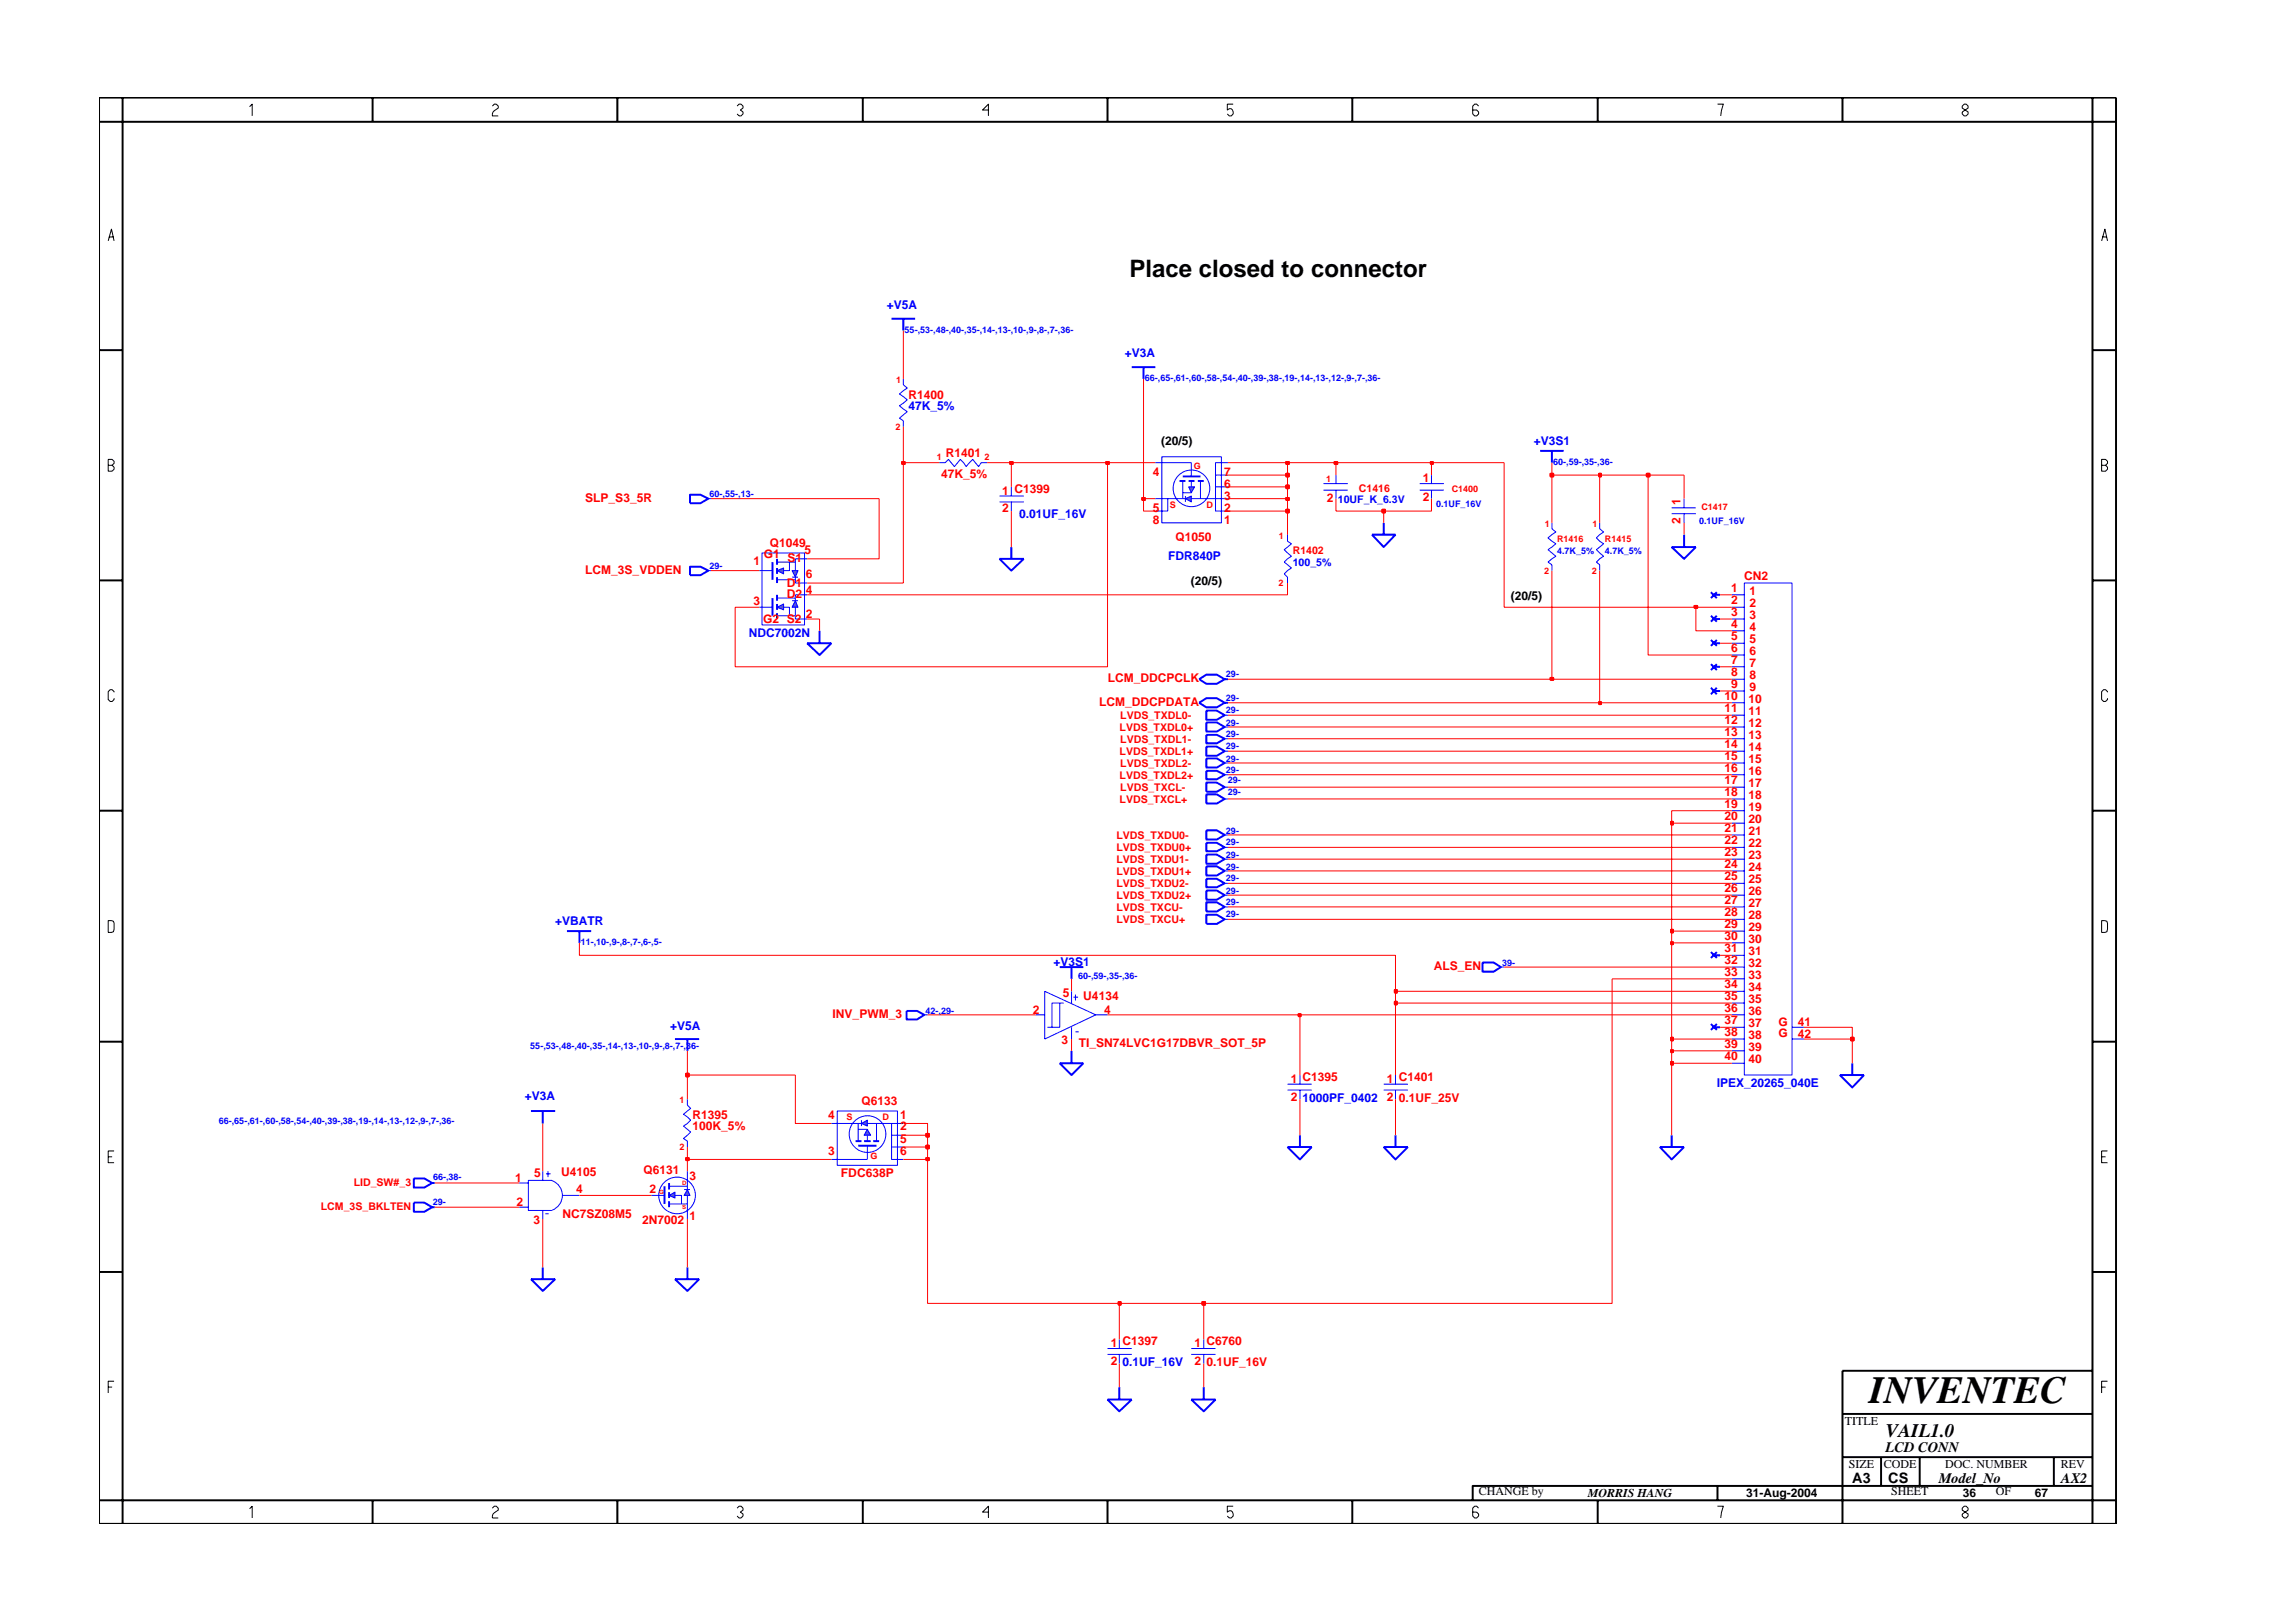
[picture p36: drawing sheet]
<svg xmlns="http://www.w3.org/2000/svg" width="297mm" height="210mm" viewBox="0 0 297 210" stroke-linecap="round" stroke-linejoin="round" font-family="sans-serif">
<defs><g id="words">
<text font-size="5" x="241.8" y="181.6">INVENTEC</text>
<text font-size="3.1" x="146.1" y="35.9">Place closed to connector</text>
<text font-size="2.5" x="244" y="185.9">VAIL1.0</text>
<g font-size="1.9">
<text x="239.6" y="191.9">A3</text>
<text x="244" y="187.9">LCD CONN</text>
<text x="244.3" y="192">CS</text>
<text x="250.8" y="191.9">Model_No</text>
<text x="266.6" y="191.9">AX2</text>
</g>
<g font-size="1.6" fill="#00f">
<text x="114.7" y="40">+V5A</text>
<text x="145.5" y="46.1">+V3A</text>
<text x="117.5" y="53">47K_5%</text>
<text x="198.4" y="57.6">+V3S1</text>
<text x="131.9" y="67.1">0.01UF_16V</text>
<text x="151.1" y="72.5">FDR840P</text>
<text x="96.9" y="82.4">NDC7002N</text>
<text x="71.8" y="119.7">+VBATR</text>
<text x="136.3" y="125">+V3S1</text>
<text x="86.7" y="133.3">+V5A</text>
<text x="67.9" y="142.4">+V3A</text>
<text x="168.5" y="142.6">1000PF_0402</text>
<text x="222.1" y="140.7">IPEX_20265_040E</text>
<text x="145.2" y="176.8">0.1UF_16V</text>
</g>
<g font-size="1.6" fill="#f00">
<text x="117.5" y="51.6">R1400</text>
<text x="122.4" y="59.1">R1401</text>
<text x="75.7" y="64.9">SLP_S3_5R</text>
<text x="121.8" y="61.9">47K_5%</text>
<text x="129.7" y="64">1 C1399</text>
<text x="149.1" y="61.6">4</text>
<text x="158.4" y="64.7">3</text>
<text x="158.4" y="63.1">6</text>
<text x="158.4" y="61.6">7</text>
<text x="171.6" y="65">2</text>
<text x="184.1" y="62.4">1</text>
<text x="184.1" y="64.8">2</text>
<text x="217.4" y="65.4" transform="rotate(-90 217.4 65.4)">1</text>
<text x="99.6" y="70.8">Q1049</text>
<text x="104.1" y="71.7">5</text>
<text x="129.7" y="66.3">2</text>
<text x="149.1" y="67.8">8</text>
<text x="149.1" y="66.2">5</text>
<text x="152.1" y="70.1">Q1050</text>
<text x="158.4" y="67.7">1</text>
<text x="158.4" y="66.2">2</text>
<text x="217.4" y="67.8" transform="rotate(-90 217.4 67.8)">2</text>
<text x="75.7" y="74.2">LCM_3S_VDDEN</text>
<text x="97.5" y="73.1">1</text>
<text x="98.8" y="72.2">G1</text>
<text x="101.8" y="76">D1</text>
<text x="101.8" y="77.4">D2</text>
<text x="101.9" y="72.7">S1</text>
<text x="104.3" y="74.8">6</text>
<text x="104.3" y="76.8">4</text>
<text x="224" y="76.6">1</text>
<text x="225.7" y="75">CN2</text>
<text x="226.3" y="77">1</text>
<text x="97.5" y="78.2">3</text>
<text x="98.7" y="80.6">G2 S2</text>
<text x="104.3" y="79.9">2</text>
<text x="224" y="82.8">5</text>
<text x="224" y="79.7">3</text>
<text x="224" y="78.1">2</text>
<text x="224" y="81.2">4</text>
<text x="226.3" y="83.2">5</text>
<text x="226.3" y="80.1">3</text>
<text x="226.3" y="78.6">2</text>
<text x="226.3" y="81.6">4</text>
<text x="143.3" y="88.2">LCM_DDCPCLK</text>
<text x="224" y="85.9">7</text>
<text x="224" y="87.4">8</text>
<text x="224" y="89">9</text>
<text x="224" y="84.4">6</text>
<text x="226.3" y="86.3">7</text>
<text x="226.3" y="87.9">8</text>
<text x="226.3" y="89.4">9</text>
<text x="226.3" y="84.8">6</text>
<text x="142.2" y="91.3">LCM_DDCPDATA</text>
<text x="223.1" y="90.6">10</text>
<text x="223.1" y="92.1">11</text>
<text x="223.1" y="93.7">12</text>
<text x="223.1" y="95.2">13</text>
<text x="226.2" y="90.9">10</text>
<text x="226.2" y="92.6">11</text>
<text x="226.2" y="94.1">12</text>
<text x="226.2" y="95.6">13</text>
<text x="223.1" y="99.9">16</text>
<text x="223.1" y="101.4">17</text>
<text x="223.1" y="96.7">14</text>
<text x="223.1" y="98.4">15</text>
<text x="226.2" y="100.3">16</text>
<text x="226.2" y="101.9">17</text>
<text x="226.2" y="97.2">14</text>
<text x="226.2" y="98.7">15</text>
<text x="223.1" y="103">18</text>
<text x="223.1" y="104.5">19</text>
<text x="223.1" y="106.1">20</text>
<text x="223.1" y="107.7">21</text>
<text x="226.2" y="103.4">18</text>
<text x="226.2" y="104.9">19</text>
<text x="226.2" y="106.5">20</text>
<text x="223.1" y="110.8">23</text>
<text x="223.1" y="112.3">24</text>
<text x="223.1" y="113.8">25</text>
<text x="223.1" y="109.2">22</text>
<text x="226.2" y="111.2">23</text>
<text x="226.2" y="112.7">24</text>
<text x="226.2" y="108">21</text>
<text x="226.2" y="109.7">22</text>
<text x="223.1" y="115.5">26</text>
<text x="223.1" y="117">27</text>
<text x="223.1" y="118.5">28</text>
<text x="226.2" y="114.3">25</text>
<text x="226.2" y="115.8">26</text>
<text x="226.2" y="117.4">27</text>
<text x="226.2" y="119">28</text>
<text x="185.5" y="125.6">ALS_EN</text>
<text x="223.1" y="121.6">30</text>
<text x="223.1" y="123.2">31</text>
<text x="223.1" y="124.8">32</text>
<text x="223.1" y="120.1">29</text>
<text x="226.2" y="122">30</text>
<text x="226.2" y="123.6">31</text>
<text x="226.2" y="125.2">32</text>
<text x="226.2" y="120.5">29</text>
<text x="107.7" y="131.7">INV_PWM_3</text>
<text x="133.6" y="131.2">2</text>
<text x="137.5" y="129">5</text>
<text x="140.2" y="129.5">U4134</text>
<text x="142.9" y="131.2">4</text>
<text x="223.1" y="126.3">33</text>
<text x="223.1" y="127.8">34</text>
<text x="223.1" y="129.4">35</text>
<text x="223.1" y="130.9">36</text>
<text x="226.2" y="126.7">33</text>
<text x="226.2" y="128.3">34</text>
<text x="226.2" y="129.8">35</text>
<text x="226.2" y="131.3">36</text>
<text x="137.3" y="135.1">3</text>
<text x="139.6" y="135.5">TI_SN74LVC1G17DBVR_SOT_5P</text>
<text x="223.1" y="132.5">37</text>
<text x="223.1" y="134.1">38</text>
<text x="223.1" y="135.6">39</text>
<text x="223.1" y="137.1">40</text>
<text x="226.2" y="132.9">37</text>
<text x="226.2" y="134.5">38</text>
<text x="226.2" y="136">39</text>
<text x="226.2" y="137.6">40</text>
<text x="230.1" y="132.7">G</text>
<text x="230.1" y="134.3">G</text>
<text x="232.6" y="132.8">41</text>
<text x="232.6" y="134.3">42</text>
<text x="111.4" y="143">Q6133</text>
<text x="167" y="140.1">1 C1395</text>
<text x="167" y="142.4">2</text>
<text x="179.4" y="140.1">1 C1401</text>
<text x="179.4" y="142.4">2</text>
<text x="181" y="142.6">0.1UF_25V</text>
<text x="89.6" y="144.8">R1395</text>
<text x="89.6" y="146.2">100K_5%</text>
<text x="107.1" y="149.4">3</text>
<text x="107.1" y="144.8">4</text>
<text x="116.4" y="146.3">2</text>
<text x="116.4" y="147.9">5</text>
<text x="116.4" y="149.4">6</text>
<text x="116.4" y="144.7">1</text>
<text x="66.6" y="152.9">1</text>
<text x="69.1" y="152.3">5</text>
<text x="72.6" y="152.2">U4105</text>
<text x="74.5" y="154.4">4</text>
<text x="83.2" y="152">Q6131</text>
<text x="84" y="154.4">2</text>
<text x="89.2" y="152.7">3</text>
<text x="108.8" y="152.3">FDC638P</text>
<text x="66.8" y="156.1">2</text>
<text x="69" y="158.3">3</text>
<text x="72.8" y="157.6">NC7SZ08M5</text>
<text x="83.1" y="158.4">2N7002</text>
<text x="89.2" y="157.9">1</text>
<text x="143.7" y="176.6">2</text>
<text x="143.7" y="174.3">1 C1397</text>
<text x="154.5" y="176.6">2</text>
<text x="154.5" y="174.3">1 C6760</text>
<text x="156.1" y="176.8">0.1UF_16V</text>
</g>
<g font-size="1.6">
<text x="150.2" y="57.7">(20/5)</text>
<text x="154" y="75.8">(20/5)</text>
<text x="195.4" y="77.6">(20/5)</text>
<text x="238.7" y="184.4">TITLE</text>
<text x="239.2" y="190">SIZE</text>
<text x="243.7" y="190">CODE</text>
<text x="251.6" y="190">DOC. NUMBER</text>
<text x="266.6" y="190">REV</text>
<text x="191.3" y="193.5">CHANGE by</text>
<text x="205.4" y="193.7">MORRIS HANG</text>
<text x="225.9" y="193.7">31-Aug-2004</text>
<text x="244.7" y="193.5">SHEET</text>
<text x="253.9" y="193.7">36</text>
<text x="258.2" y="193.5">OF</text>
<text x="263.3" y="193.7">67</text>
</g>
<g font-size="1.4" fill="#00f">
<text x="173.1" y="65.1">10UF_K_6.3V</text>
<text x="167.2" y="73.3">100_5%</text>
</g>
<g font-size="1.4" fill="#f00">
<text x="175.8" y="63.7">C1416</text>
<text x="167.2" y="71.7">R1402</text>
<text x="144.8" y="94.6">LVDS_TXDL0+</text>
<text x="144.9" y="93.1">LVDS_TXDL0-</text>
<text x="144.8" y="100.8">LVDS_TXDL2+</text>
<text x="144.8" y="97.7">LVDS_TXDL1+</text>
<text x="144.9" y="96.1">LVDS_TXDL1-</text>
<text x="144.9" y="99.2">LVDS_TXDL2-</text>
<text x="144.8" y="103.9">LVDS_TXCL+</text>
<text x="144.9" y="102.4">LVDS_TXCL-</text>
<text x="144.4" y="113.2">LVDS_TXDU1+</text>
<text x="144.4" y="110.2">LVDS_TXDU0+</text>
<text x="144.4" y="111.7">LVDS_TXDU1-</text>
<text x="144.4" y="108.6">LVDS_TXDU0-</text>
<text x="144.4" y="119.5">LVDS_TXCU+</text>
<text x="144.4" y="116.3">LVDS_TXDU2+</text>
<text x="144.4" y="117.9">LVDS_TXCU-</text>
<text x="144.4" y="114.8">LVDS_TXDU2-</text>
<text x="45.8" y="153.4">LID_SW#_3</text>
<text x="41.5" y="156.6">LCM_3S_BKLTEN</text>
</g>
<g font-size="1.2" fill="#00f">
<text x="117" y="43.1">55-,53-,48-,40-,35-,14-,13-,10-,9-,8-,7-,36-</text>
<text x="148.1" y="49.3">66-,65-,61-,60-,58-,54-,40-,39-,38-,19-,14-,13-,12-,9-,7-,36-</text>
<text x="91.8" y="64.4">60-,55-,13-</text>
<text x="185.8" y="65.5">0.1UF_16V</text>
<text x="200.9" y="60.1">60-,59-,35-,36-</text>
<text x="201.5" y="71.7">4.7K_5%</text>
<text x="207.6" y="71.7">4.7K_5%</text>
<text x="219.8" y="67.8">0.1UF_16V</text>
<text x="91.8" y="73.7">29-</text>
<text x="158.6" y="87.6">29-</text>
<text x="158.6" y="93.9">29-</text>
<text x="158.6" y="92.3">29-</text>
<text x="158.6" y="90.8">29-</text>
<text x="158.6" y="95.4">29-</text>
<text x="158.6" y="100.1">29-</text>
<text x="158.6" y="98.6">29-</text>
<text x="158.6" y="97">29-</text>
<text x="158.9" y="101.4">29-</text>
<text x="158.6" y="107.9">29-</text>
<text x="158.9" y="102.9">29-</text>
<text x="158.6" y="111">29-</text>
<text x="158.6" y="109.4">29-</text>
<text x="158.6" y="112.5">29-</text>
<text x="158.6" y="117.1">29-</text>
<text x="158.6" y="115.7">29-</text>
<text x="158.6" y="118.6">29-</text>
<text x="158.6" y="114.1">29-</text>
<text x="75.1" y="122.3">11-,10-,9-,8-,7-,6-,5-</text>
<text x="194.3" y="125">39-</text>
<text x="119.7" y="131.2">42-,29-</text>
<text x="139.5" y="126.7">60-,59-,35-,36-</text>
<text x="68.6" y="135.7">55-,53-,48-,40-,35-,14-,13-,10-,9-,8-,7-,36-</text>
<text x="28.3" y="145.4">66-,65-,61-,60-,58-,54-,40-,39-,38-,19-,14-,13-,12-,9-,7-,36-</text>
<text x="56" y="155.9">29-</text>
<text x="56" y="152.7">66-,38-</text>
</g>
<g font-size="1.2" fill="#f00">
<text x="115.9" y="49.5">1</text>
<text x="115.9" y="55.6">2</text>
<text x="121.2" y="59.5">1</text>
<text x="127.4" y="59.5">2</text>
<text x="151.3" y="65.8">S</text>
<text x="154.5" y="60.7">G</text>
<text x="156.1" y="65.8">D</text>
<text x="171.6" y="62.4">1</text>
<text x="187.8" y="63.7">C1400</text>
<text x="165.5" y="69.8">1</text>
<text x="199.8" y="68.2">1</text>
<text x="201.5" y="70.2">R1416</text>
<text x="206" y="68.2">1</text>
<text x="207.6" y="70.2">R1415</text>
<text x="220.1" y="66.1">C1417</text>
<text x="165.4" y="75.8">2</text>
<text x="199.8" y="74.3">2</text>
<text x="205.9" y="74.3">2</text>
<text x="87.9" y="142.8">1</text>
<text x="87.9" y="148.9">2</text>
<text x="109.5" y="145">S</text>
<text x="114.2" y="145">D</text>
<text x="112.6" y="150">G</text>
</g>
<g font-size=".8" fill="#f00">
<text x="85.3" y="154.5">G</text>
<text x="88.3" y="153.3">D</text>
<text x="88.3" y="156.5">S</text>
</g>
</g></defs>
<path d="M153 61.7h2.3M156.1 95.1h1.3l1 .5-1 .6h-1.3zM156.1 92h1.3l1 .6-1 .5h-1.3zM156.1 116.8h1.3l1 .6-1 .6h-1.3zM53.5 152.5h1.4l1 .6-1 .6h-1.4zM55.9 153.1h.3" fill="none" stroke="#00f" stroke-width=".25"/>
<path d="M154.1 59.9v1.8M158.4 95.6h.5M158.4 92.6h.5M158.4 117.4h.5M143.3 174.5h3.1M143.3 175.3h3.1M144.8 173.3v1.2M144.8 175.3v1.2" fill="none" stroke="#00f" stroke-width=".13"/>
<path d="M153.4 64.5l.7-.3v.8z" fill-rule="evenodd" fill="#3c3cc8" stroke="#00f" stroke-width=".13"/>
<path d="M153.4 64.2v.8" fill="none" stroke="#00f" stroke-width=".13"/>
<path d="M153.8 63h.7l-.4 .8z" fill-rule="evenodd" fill="#3c3cc8" stroke="#00f" stroke-width=".13"/>
<g fill="none" stroke="#00f" stroke-width=".25">
<path d="M152.6 62.2h.8M153.8 62.2h.7M155 62.2h.7M177.5 69.2h3l-1.5 1.6zM179 67.7v1.5M216.3 70.8h3.1l-1.5 1.5zM217.9 69.2v1.6M156.1 99.8h1.3l1 .5-1 .6h-1.3zM156.1 110.6h1.3l1 .6-1 .6h-1.3zM156.1 107.5h1.3l1 .5-1 .6h-1.3zM137.1 137.6h3.1l-1.6 1.5zM137.1 125.2h3.1"/>
<path d="M138.6 125.2v1.5M138.6 136v1.6M221.3 123.2l.8 .8M221.8 123.6h.7M222.1 123.2l-.8 .8M111 148.3h2.4"/>
</g>
<g fill="none" stroke="#00f" stroke-width=".13">
<path d="M149.5 59.9h4.6M150.3 59.1h7.7v8.6h-7.7zM158.9 59.9h-1.6v6.2h1.6M149.5 64.5h3.9M151.1 64.5v1.6h-1.6M153 62.2v2.3M153 63.8h1.1M154.1 64.5h4.8M154.1 62.2v.8M155.3 62.2v2.3M157.3 61.5h1.6M157.3 63h1.6"/>
<path d="M216.3 65.7h3.1M216.3 66.5h3.1M217.9 64.5v1.2M217.9 66.5v1.2M158.4 100.3h.5M158.4 111.2h.5M158.4 108h.5M134 131.3h1.2M135.2 128.3l6.6 3-6.6 3.2zM137.1 129.8v3.1h-1M137.6 129.8h-1.5v3.1h-.6M138.6 128.3v1.5"/>
<path d="M138.6 132.9v1.6M138.9 129h.6M139.1 128.7v.8M139.1 133.5h.5M141.8 131.3h1.5M112.2 148.3v1.7"/>
<circle cx="154.1" cy="63.2" r="2.37"/>
</g>
<path d="M111.4 145.4l.8-.4v.7z" fill-rule="evenodd" fill="#3c3cc8" stroke="#00f" stroke-width=".13"/>
<path d="M111.4 145v.7" fill="none" stroke="#00f" stroke-width=".13"/>
<path d="M112.2 146.1l.4 .8h-.8z" fill-rule="evenodd" fill="#3c3cc8" stroke="#00f" stroke-width=".13"/>
<g fill="none" stroke="#00f" stroke-width=".25">
<path d="M115.3 41.2h3.1M116.9 41.2v1.6M146.4 47.5h3.1M147.9 47.5v1.5M99.9 77.4v2.3M221.3 79.7l.8 .7M222.1 79.7l-.8 .7M221.3 86l.8 .7M221.8 80.1h.7M221.8 86.3h.7M222.1 86l-.8 .7M156.1 115.2h1.3l1 .6-1 .6h-1.3z"/>
<path d="M156.1 109.1h1.3l1 .6-1 .5h-1.3zM156.1 113.7h1.3l1 .6-1 .5h-1.3zM156.1 101.3h1.3l1 .6-1 .6h-1.3zM73.3 120.5h3.2M75 120.5v1.5M191.8 124.6h1.4l1 .6-1 .5h-1.4zM110.7 147.7h.7M111.8 147.7h.8M113 147.7h.7"/>
</g>
<g fill="none" stroke="#00f" stroke-width=".13">
<path d="M116.9 49v.8l.5 .4-1 .8 1 .7-1 .8 1 .8-1 .8 .5 .4v.7M98.2 78.6h1.7M129.3 64.2h3.1M129.3 65h3.1M130.8 63v1.2M130.8 65v1.1M171.2 62.6h3.2M171.2 63.4h3.2M172.8 61.5v1.1M172.8 63.4v1.1M183.7 62.6h3.1M183.7 63.4h3.1"/>
<path d="M185.2 61.5v1.1M185.2 63.4v1.1M200.8 67.7v.7l.5 .4-1 .8 1 .8-1 .7 1 .9-1 .7 .5 .4v.7M224.1 78.6h1.6M224.1 77h1.6M225.7 75.5h6.1v63.6h-6.1zM224.1 81.6h1.6M224.1 80.1h1.6M224.1 84.8h1.6M224.1 83.2h1.6M224.1 87.9h1.6M224.1 86.3h1.6"/>
<path d="M224.1 90.9h1.6M224.1 89.4h1.6M224.1 94.1h1.6M224.1 92.6h1.6M224.1 97.2h1.6M224.1 95.6h1.6M224.1 98.7h1.6M158.4 101.9h.5M158.4 109.7h.5M158.4 115.8h.5M158.4 114.3h.5M224.1 100.3h1.6"/>
<path d="M224.1 103.4h1.6M224.1 101.9h1.6M224.1 106.5h1.6M224.1 104.9h1.6M224.1 109.7h1.6M224.1 108h1.6M224.1 112.7h1.6M224.1 111.2h1.6M224.1 115.8h1.6M224.1 114.3h1.6M224.1 119h1.6M224.1 117.4h1.6"/>
<path d="M168.2 139.1v1.2M194.2 125.2h.4M224.1 122h1.6M224.1 120.5h1.6M224.1 125.2h1.6M224.1 123.6h1.6M224.1 128.3h1.6M224.1 126.7h1.6M224.1 131.3h1.6M224.1 129.8h1.6M224.1 134.5h1.6M224.1 132.9h1.6"/>
<path d="M224.1 137.6h1.6M224.1 136h1.6M231.8 134.5h1.6M231.8 132.9h1.6M67.2 153.1h1.2M67.2 156.2h1.2M70.2 151.6v1.2M70.2 156.6v1.1M70.6 157.1h.4M70.6 151.9h.6M70.9 151.6v.7M71.4 152.8a2.03 2.03 0 0 1 1.4 1.9 2.03 2.03 0 0 1-1.4 1.9"/>
<path d="M71.4 152.8h-3v3.8h3M72.8 154.7h2.2M107.6 145.4h3.8M107.6 150h4.6M108.3 143.8h7.8v7h-7.8zM111 145.4v2.3M111 146.1h1.2M112.2 145.4h4.7M112.2 146.9v.8M113.4 145.4v2.3M115.3 145.4v4.6h1.6M115.3 148.4h1.6"/>
<path d="M115.3 146.9h1.6M166.6 140.3h3.1M166.6 141.1h3.1M168.2 141.1v1.2"/>
<circle cx="112.2" cy="146.8" r="2.37"/>
</g>
<path d="M102.9 77.7l.3 .9h-.7z" fill-rule="evenodd" fill="#3c3cc8" stroke="#00f" stroke-width=".13"/>
<path d="M102.5 77.7h.7" fill="none" stroke="#00f" stroke-width=".13"/>
<path d="M100.5 78.6l.9-.4v.7z" fill-rule="evenodd" fill="#3c3cc8" stroke="#00f" stroke-width=".13"/>
<path d="M99.9 72.7v2.3M100.5 77v.7M100.5 78.2v.7M100.5 79.3v.8" fill="none" stroke="#00f" stroke-width=".25"/>
<path d="M98.2 73.8h1.7M100.5 79.7h2.4M100.5 77.4h2.4M101.4 78.6h.7v1.1M102.9 78.6v1.5h1.5M104.4 77h-1.5v.7" fill="none" stroke="#00f" stroke-width=".13"/>
<path d="M102.5 73.8h.7l-.3 .9z" fill-rule="evenodd" fill="#3c3cc8" stroke="#00f" stroke-width=".13"/>
<path d="M102.5 74.7h.7" fill="none" stroke="#00f" stroke-width=".13"/>
<path d="M100.5 73.8l.9-.3v.8z" fill-rule="evenodd" fill="#3c3cc8" stroke="#00f" stroke-width=".13"/>
<g fill="none" stroke="#00f" stroke-width=".25">
<path d="M100.5 72.3v.8M100.5 73.5v.8M100.5 74.7v.8M129.3 72.3h3.1l-1.6 1.5zM130.8 70.8v1.5M104.4 83.2h3.2l-1.6 1.6zM106 81.6v1.6M155.1 90.9l1-.5h1.3l1 .5-1 .6h-1.3zM156.1 96.6h1.3l1 .6-1 .6h-1.3zM156.1 93.5h1.3l1 .6-1 .6h-1.3zM158.4 90.9h.5M156.1 102.8h1.3l1 .6-1 .6h-1.3z"/>
<path d="M156.1 112.1h1.3l1 .6-1 .6h-1.3zM117.3 130.8h1.3l1 .5-1 .6h-1.3zM221.3 132.5l.8 .8M221.8 132.9h.7M222.1 132.5l-.8 .8M238 139.1h3.2l-1.6 1.6zM239.6 137.6v1.5M53.5 155.6h1.4l1 .6-1 .6h-1.4zM55.9 156.2h.3M68.7 143.8h3.1M70.2 143.8v1.6M86 153.5v2.3"/>
<path d="M166.6 148.4h3.1l-1.5 1.6zM168.2 146.9v1.5M214.7 148.4h3.2l-1.6 1.6zM216.3 146.9v1.5M68.7 165.5h3.1l-1.6 1.6zM70.2 164v1.5M144.8 179.5v1.6M143.3 181.1h3.1l-1.6 1.5z"/>
</g>
<g fill="none" stroke="#00f" stroke-width=".13">
<path d="M121.5 59.9h.8l.4-.4 .8 .9 .7-.9 .8 .9 .8-.9 .8 .9 .3-.5h.8M98.6 71.6h5.5v9.3h-5.5zM100.5 72.7h2.4M100.5 75h2.4M102.1 72.7v1.1h-.7M102.9 74.7v.8h1.5M104.4 72.3h-1.5v1.5M158.4 97.2h.5M158.4 94.1h.5M158.4 103.4h.5M158.4 112.7h.5M119.6 131.3h.4"/>
<path d="M180.5 139.1v1.2M84.3 154.7h1.7M88.9 142.3v.7l.5 .4-1 .8 1 .8-1 .7 1 .8-1 .8 .5 .4v.7M179 140.3h3.1M179 141.1h3.1M180.5 141.1v1.2"/>
</g>
<path d="M88.9 153.9l.4 .8h-.8z" fill-rule="evenodd" fill="#3c3cc8" stroke="#00f" stroke-width=".13"/>
<path d="M88.5 153.9h.8" fill="none" stroke="#00f" stroke-width=".13"/>
<path d="M86.6 154.7l.7-.4v.7z" fill-rule="evenodd" fill="#3c3cc8" stroke="#00f" stroke-width=".13"/>
<g fill="none" stroke="#00f" stroke-width=".25">
<path d="M199.2 58.3h3.1M200.8 58.3v1.6M89.3 64h1.3l1 .5-1 .6h-1.3zM89.3 73.3h1.3l1 .5-1 .6h-1.3zM221.3 76.6l.8 .8M221.8 77h.7M222.1 76.6l-.8 .8M155.1 87.9l1-.6h1.3l1 .6-1 .6h-1.3zM156.1 98.1h1.3l1 .6-1 .6h-1.3zM158.4 87.9h.5M221.3 89l.8 .8M221.3 82.8l.8 .8"/>
<path d="M221.8 89.4h.7M221.8 83.2h.7M222.1 89l-.8 .8M222.1 82.8l-.8 .8M156.1 118.4h1.3l1 .6-1 .6h-1.3zM87.3 134.5h3.2M88.9 134.5v1.5M86.6 153.1v.8M86.6 154.3v.7M86.6 155.5v.7M179 148.4h3.1l-1.6 1.6zM180.5 146.9v1.5"/>
<path d="M87.3 165.5h3.2l-1.6 1.6zM88.9 164v1.5M155.7 179.5v1.6M154.1 181.1h3.2l-1.6 1.5z"/>
</g>
<g fill="none" stroke="#00f" stroke-width=".13">
<path d="M91.6 64.5h.4M91.6 73.8h.4M166.6 69.2v.8l.5 .4-1 .7 1 .9-1 .7 1 .8-1 .8 .5 .4v.8M207 67.7v.7l.5 .4-1 .8 1 .8-1 .7 1 .9-1 .7 .5 .4v.7M158.4 98.7h.5M158.4 119h.5M86.6 155.8h2.3M86.6 153.5h2.3M87.3 154.7h.9v1.1M88.9 151.6v2.3M88.9 154.7v3M154.1 174.5h3.2"/>
<path d="M154.1 175.3h3.2M155.7 173.3v1.2M155.7 175.3v1.2"/>
<circle cx="87.6" cy="154.7" r="2.37"/>
</g>
<path d="M120 150v18.7h24.8v4.6M144.8 176.5v3M155.7 168.7v4.6M155.7 176.5v3" fill="none" stroke="#f00" stroke-width=".13"/>
<path d="M144.7 168.5h.3v.3h-.3z" fill-rule="evenodd" fill="#8e2323" stroke="#f00" stroke-width=".25"/>
<path d="M144.7 168.5h.3v.3h-.3z" fill="none" stroke="#f00" stroke-width=".25"/>
<path d="M144.8 168.7h10.9" fill="none" stroke="#f00" stroke-width=".13"/>
<path d="M155.6 168.5h.3v.3h-.3z" fill-rule="evenodd" fill="#8e2323" stroke="#f00" stroke-width=".25"/>
<path d="M155.6 168.5h.3v.3h-.3z" fill="none" stroke="#f00" stroke-width=".25"/>
<path d="M208.6 126.7v42h-52.9M56.2 156.2h11M56.2 153.1h11M70.2 145.4v6.2M70.2 157.7v6.3M75 154.7h9.3M88.9 150v1.6M88.9 157.7v6.3" fill="none" stroke="#f00" stroke-width=".13"/>
<path d="M88.8 149.9h.3v.2h-.3z" fill-rule="evenodd" fill="#8e2323" stroke="#f00" stroke-width=".25"/>
<path d="M88.8 149.9h.3v.2h-.3z" fill="none" stroke="#f00" stroke-width=".25"/>
<path d="M88.9 148.4v1.6h18.7M116.9 150h3.1" fill="none" stroke="#f00" stroke-width=".13"/>
<path d="M119.8 149.9h.4v.2h-.4z" fill-rule="evenodd" fill="#8e2323" stroke="#f00" stroke-width=".25"/>
<path d="M119.8 149.9h.4v.2h-.4z" fill="none" stroke="#f00" stroke-width=".25"/>
<path d="M116.9 148.4h3.1v1.6" fill="none" stroke="#f00" stroke-width=".13"/>
<path d="M119.8 148.3h.4v.3h-.4z" fill-rule="evenodd" fill="#8e2323" stroke="#f00" stroke-width=".25"/>
<path d="M119.8 148.3h.4v.3h-.4z" fill="none" stroke="#f00" stroke-width=".25"/>
<path d="M116.9 146.9h3.1v1.5" fill="none" stroke="#f00" stroke-width=".13"/>
<path d="M119.8 146.7h.4v.4h-.4z" fill-rule="evenodd" fill="#8e2323" stroke="#f00" stroke-width=".25"/>
<path d="M119.8 146.7h.4v.4h-.4z" fill="none" stroke="#f00" stroke-width=".25"/>
<path d="M88.9 139.1v3.2M102.9 139.1v6.3h4.7M216.3 137.6v9.3M116.9 145.4h3.1v1.5M168.2 142.3v4.6M180.5 142.3v4.6" fill="none" stroke="#f00" stroke-width=".13"/>
<path d="M88.8 139h.3v.3h-.3z" fill-rule="evenodd" fill="#8e2323" stroke="#f00" stroke-width=".25"/>
<path d="M88.8 139h.3v.3h-.3z" fill="none" stroke="#f00" stroke-width=".25"/>
<path d="M88.9 136v3.1h14M168.2 131.3v7.8M180.5 129.8v9.3" fill="none" stroke="#f00" stroke-width=".13"/>
<path d="M216.2 137.4h.2v.4h-.2z" fill-rule="evenodd" fill="#8e2323" stroke="#f00" stroke-width=".25"/>
<path d="M216.2 137.4h.2v.4h-.2z" fill="none" stroke="#f00" stroke-width=".25"/>
<path d="M138.6 134.5v1.5M216.3 136v1.6h7.8M239.6 134.5v3.1" fill="none" stroke="#f00" stroke-width=".13"/>
<path d="M216.2 135.9h.2v.3h-.2z" fill-rule="evenodd" fill="#8e2323" stroke="#f00" stroke-width=".25"/>
<path d="M216.2 135.9h.2v.3h-.2z" fill="none" stroke="#f00" stroke-width=".25"/>
<path d="M216.3 134.5v1.5h7.8" fill="none" stroke="#f00" stroke-width=".13"/>
<path d="M216.2 134.3h.2v.3h-.2z" fill-rule="evenodd" fill="#8e2323" stroke="#f00" stroke-width=".25"/>
<path d="M216.2 134.3h.2v.3h-.2z" fill="none" stroke="#f00" stroke-width=".25"/>
<path d="M216.3 122v12.5h7.8M233.4 134.5h6.2" fill="none" stroke="#f00" stroke-width=".13"/>
<path d="M239.5 134.3v.3h.3v-.3z" fill-rule="evenodd" fill="#8e2323" stroke="#f00" stroke-width=".25"/>
<path d="M239.5 134.3h.3v.3h-.3z" fill="none" stroke="#f00" stroke-width=".25"/>
<path d="M120 131.3h14M143.3 131.3h24.9M222.5 132.9h1.6M233.4 132.9h6.2v1.6" fill="none" stroke="#f00" stroke-width=".13"/>
<path d="M168 131.2h.3v.3h-.3z" fill-rule="evenodd" fill="#8e2323" stroke="#f00" stroke-width=".25"/>
<path d="M168 131.2h.3v.3h-.3z" fill="none" stroke="#f00" stroke-width=".25"/>
<path d="M168.2 131.3h55.9" fill="none" stroke="#f00" stroke-width=".13"/>
<path d="M180.5 129.6h.2v.4h-.2z" fill-rule="evenodd" fill="#8e2323" stroke="#f00" stroke-width=".25"/>
<path d="M180.5 129.6h.2v.4h-.2z" fill="none" stroke="#f00" stroke-width=".25"/>
<path d="M138.6 126.7v1.6M180.5 128.3v1.5h43.6" fill="none" stroke="#f00" stroke-width=".13"/>
<path d="M180.5 128.1h.2v.4h-.2z" fill-rule="evenodd" fill="#8e2323" stroke="#f00" stroke-width=".25"/>
<path d="M180.5 128.1h.2v.4h-.2z" fill="none" stroke="#f00" stroke-width=".25"/>
<path d="M75 122v1.6h105.5v4.7h43.6M194.6 125.2h29.5M208.6 126.7h15.5M222.5 123.6h1.6" fill="none" stroke="#f00" stroke-width=".13"/>
<path d="M216.2 121.9h.2v.3h-.2z" fill-rule="evenodd" fill="#8e2323" stroke="#f00" stroke-width=".25"/>
<path d="M216.2 121.9h.2v.3h-.2z" fill="none" stroke="#f00" stroke-width=".25"/>
<path d="M216.3 120.5v1.5h7.8" fill="none" stroke="#f00" stroke-width=".13"/>
<path d="M216.2 120.3h.2v.4h-.2z" fill-rule="evenodd" fill="#8e2323" stroke="#f00" stroke-width=".25"/>
<path d="M216.2 120.3h.2v.4h-.2z" fill="none" stroke="#f00" stroke-width=".25"/>
<path d="M158.9 119h65.2M158.9 117.4h65.2M158.9 115.8h65.2M158.9 114.3h65.2M158.9 112.7h65.2M158.9 111.2h65.2M158.9 109.7h65.2M158.9 108h65.2M216.3 106.5v14h7.8" fill="none" stroke="#f00" stroke-width=".13"/>
<path d="M216.2 106.4h.2v.3h-.2z" fill-rule="evenodd" fill="#8e2323" stroke="#f00" stroke-width=".25"/>
<path d="M216.2 106.4h.2v.3h-.2z" fill="none" stroke="#f00" stroke-width=".25"/>
<path d="M158.9 98.7h65.2M158.9 97.2h65.2M158.9 95.6h65.2M158.9 94.1h65.2M158.9 92.6h65.2M158.9 90.9h48.1M158.9 103.4h65.2M158.9 101.9h65.2M158.9 100.3h65.2M224.1 104.9h-7.8v1.6h7.8" fill="none" stroke="#f00" stroke-width=".13"/>
<path d="M206.9 90.9h.2v.2h-.2z" fill-rule="evenodd" fill="#8e2323" stroke="#f00" stroke-width=".25"/>
<path d="M206.9 90.9h.2v.2h-.2z" fill="none" stroke="#f00" stroke-width=".25"/>
<path d="M207 73.8v17.1h17.1M158.9 87.9h41.9M222.5 89.4h1.6" fill="none" stroke="#f00" stroke-width=".13"/>
<path d="M200.6 87.7h.3v.3h-.3z" fill-rule="evenodd" fill="#8e2323" stroke="#f00" stroke-width=".25"/>
<path d="M200.6 87.7h.3v.3h-.3z" fill="none" stroke="#f00" stroke-width=".25"/>
<path d="M143.3 59.9v26.4h-48.2v-7.7h3.1M194.6 59.9v18.7h24.8v3h4.7M200.8 73.8v14.1h23.3M213.2 61.5v23.3h10.9M104.4 80.1h1.6v1.5M222.5 86.3h1.6M222.5 83.2h1.6M222.5 80.1h1.6" fill="none" stroke="#f00" stroke-width=".13"/>
<path d="M219.2 78.4h.4v.3h-.4z" fill-rule="evenodd" fill="#8e2323" stroke="#f00" stroke-width=".25"/>
<path d="M219.2 78.4h.4v.3h-.4z" fill="none" stroke="#f00" stroke-width=".25"/>
<g fill="none" stroke="#f00" stroke-width=".13">
<path d="M116.9 59.9v15.6h-12.5M92 73.8h6.2M113.7 64.5v7.8h-9.3M130.8 66.1v4.7M147.9 64.5v1.6h1.6M158.9 66.1h7.7v3.1M166.6 75.5v1.5h-62.2M179 66.1v1.6M200.8 61.5v6.2M207 61.5v6.2M217.9 67.7v1.5M219.4 78.6h4.7"/>
<path d="M222.5 77h1.6"/>
</g>
<path d="M166.4 66h.3v.3h-.3z" fill-rule="evenodd" fill="#8e2323" stroke="#f00" stroke-width=".25"/>
<path d="M166.4 66h.3v.3h-.3z" fill="none" stroke="#f00" stroke-width=".25"/>
<path d="M166.6 64.5v1.6M172.8 64.5v1.6h6.2" fill="none" stroke="#f00" stroke-width=".13"/>
<path d="M178.8 66h.4v.3h-.4z" fill-rule="evenodd" fill="#8e2323" stroke="#f00" stroke-width=".25"/>
<path d="M178.8 66h.4v.3h-.4z" fill="none" stroke="#f00" stroke-width=".25"/>
<path d="M92 64.5h21.7M185.2 64.5v1.6h-6.2" fill="none" stroke="#f00" stroke-width=".13"/>
<path d="M147.8 64.4h.3v.3h-.3z" fill-rule="evenodd" fill="#8e2323" stroke="#f00" stroke-width=".25"/>
<path d="M147.8 64.4h.3v.3h-.3z" fill="none" stroke="#f00" stroke-width=".25"/>
<path d="M147.9 49v15.5h1.6M158.9 64.5h7.7" fill="none" stroke="#f00" stroke-width=".13"/>
<path d="M166.4 64.4h.3v.3h-.3z" fill-rule="evenodd" fill="#8e2323" stroke="#f00" stroke-width=".25"/>
<path d="M166.4 64.4h.3v.3h-.3z" fill="none" stroke="#f00" stroke-width=".25"/>
<path d="M130.8 59.9v3.1M158.9 63h7.7v1.5M217.9 61.5v3" fill="none" stroke="#f00" stroke-width=".13"/>
<path d="M166.4 62.8h.3v.4h-.3z" fill-rule="evenodd" fill="#8e2323" stroke="#f00" stroke-width=".25"/>
<path d="M166.4 62.8h.3v.4h-.3z" fill="none" stroke="#f00" stroke-width=".25"/>
<path d="M158.9 61.5h7.7v1.5" fill="none" stroke="#f00" stroke-width=".13"/>
<path d="M166.4 61.3h.3v.4h-.3z" fill-rule="evenodd" fill="#8e2323" stroke="#f00" stroke-width=".25"/>
<path d="M166.4 61.3h.3v.4h-.3z" fill="none" stroke="#f00" stroke-width=".25"/>
<path d="M166.6 59.9v1.6M172.8 59.9v1.6M185.2 59.9v1.6" fill="none" stroke="#f00" stroke-width=".13"/>
<path d="M200.6 61.3h.3v.4h-.3z" fill-rule="evenodd" fill="#8e2323" stroke="#f00" stroke-width=".25"/>
<path d="M200.6 61.3h.3v.4h-.3z" fill="none" stroke="#f00" stroke-width=".25"/>
<path d="M200.8 59.9v1.6h6.2" fill="none" stroke="#f00" stroke-width=".13"/>
<path d="M206.9 61.3h.2v.4h-.2z" fill-rule="evenodd" fill="#8e2323" stroke="#f00" stroke-width=".25"/>
<path d="M206.9 61.3h.2v.4h-.2z" fill="none" stroke="#f00" stroke-width=".25"/>
<path d="M207 61.5h6.2" fill="none" stroke="#f00" stroke-width=".13"/>
<path d="M213 61.3h.4v.4h-.4z" fill-rule="evenodd" fill="#8e2323" stroke="#f00" stroke-width=".25"/>
<path d="M213 61.3h.4v.4h-.4z" fill="none" stroke="#f00" stroke-width=".25"/>
<path d="M213.2 61.5h4.7" fill="none" stroke="#f00" stroke-width=".13"/>
<path d="M116.7 59.8h.3v.2h-.3z" fill-rule="evenodd" fill="#8e2323" stroke="#f00" stroke-width=".25"/>
<path d="M116.7 59.8h.3v.2h-.3z" fill="none" stroke="#f00" stroke-width=".25"/>
<path d="M116.9 55.2v4.7h4.6M127.7 59.9h3.1" fill="none" stroke="#f00" stroke-width=".13"/>
<path d="M130.7 59.8h.3v.2h-.3z" fill-rule="evenodd" fill="#8e2323" stroke="#f00" stroke-width=".25"/>
<path d="M130.7 59.8h.3v.2h-.3z" fill="none" stroke="#f00" stroke-width=".25"/>
<path d="M130.8 59.9h12.5" fill="none" stroke="#f00" stroke-width=".13"/>
<path d="M143.1 59.8h.4v.2h-.4z" fill-rule="evenodd" fill="#8e2323" stroke="#f00" stroke-width=".25"/>
<path d="M143.1 59.8h.4v.2h-.4z" fill="none" stroke="#f00" stroke-width=".25"/>
<path d="M143.3 59.9h6.2M158.9 59.9h7.7" fill="none" stroke="#f00" stroke-width=".13"/>
<path d="M166.4 59.8h.3v.2h-.3z" fill-rule="evenodd" fill="#8e2323" stroke="#f00" stroke-width=".25"/>
<path d="M166.4 59.8h.3v.2h-.3z" fill="none" stroke="#f00" stroke-width=".25"/>
<path d="M166.6 59.9h6.2" fill="none" stroke="#f00" stroke-width=".13"/>
<path d="M172.7 59.8h.3v.2h-.3z" fill-rule="evenodd" fill="#8e2323" stroke="#f00" stroke-width=".25"/>
<path d="M172.7 59.8h.3v.2h-.3z" fill="none" stroke="#f00" stroke-width=".25"/>
<path d="M172.8 59.9h12.4" fill="none" stroke="#f00" stroke-width=".13"/>
<path d="M185.1 59.8h.3v.2h-.3z" fill-rule="evenodd" fill="#8e2323" stroke="#f00" stroke-width=".25"/>
<path d="M185.1 59.8h.3v.2h-.3z" fill="none" stroke="#f00" stroke-width=".25"/>
<path d="M116.9 42.8v6.2M185.2 59.9h9.4" fill="none" stroke="#f00" stroke-width=".13"/>
<g fill="none" stroke="#000" stroke-width=".25">
<path d="M12.8 12.6h261v184.6h-261zM12.8 15.8h261M15.9 12.6v184.6M48.2 12.6v3.2M79.9 12.6v3.2M111.6 12.6v3.2M143.3 12.6v3.2M174.9 12.6v3.2M206.7 12.6v3.2M238.4 12.6v3.2M270.7 12.6v184.6M12.8 45.3h3.1"/>
<path d="M270.7 45.3h3.1M12.8 75.1h3.1M270.7 75.1h3.1M12.8 104.9h3.1M270.7 104.9h3.1M12.8 134.8h3.1M270.7 134.8h3.1M12.8 164.6h3.1M270.7 164.6h3.1M270.7 177.4h-32.3v19.8M12.8 194.2h261M48.2 194.2v3"/>
<path d="M79.9 194.2v3M111.6 194.2v3M143.3 194.2v3M174.9 194.2v3M206.7 194.2v3M222.2 192.3v1.9M238.4 183h32.3M238.4 188.6h32.3M243.4 188.6v3.7M248.4 188.6v3.7M265.7 188.6v3.7M270.7 192.3h-80.2v1.9"/>
</g>
<g fill="none" stroke="#000" stroke-width=".13">
<path d="M32.3 13.8l.3-.3v1.5M63.7 13.7l.3-.2h.2l.3 .2v.3l-.5 .3-.3 .4v.3h.8M95.4 13.7l.2-.2h.3l.2 .2v.3l-.3 .2 .3 .3v.2l-.2 .3h-.3l-.2-.3M127.9 14.2h-.8l.8-.7v1.5M159.5 13.5h-.7v.7l.2-.1a.5 .5 0 0 1 .5 .6l-.2 .3h-.3l-.2-.3M191.3 13.7l-.3-.2h-.2l-.3 .2v1l.3 .3h.2l.3-.3v-.2l-.3-.3h-.5M222.2 13.5h.8l-.4 1.5M253.9 13.7l.2-.2h.3l.2 .2v.3l-.7 .5v.2l.2 .3h.3l.2-.3v-.2l-.7-.5zM14 31.2l.4-1.6 .4 1.6M14.1 30.7h.6M271.9 31.2l.4-1.6 .4 1.6M272 30.7h.6"/>
<path d="M14 59.5h.5l.3 .2v.3l-.3 .2 .3 .3v.2l-.3 .3h-.5zM14 60.2h.5M271.9 60.2h.5l.3-.2v-.3l-.3-.2h-.5v1.5h.5l.3-.3v-.2l-.3-.3M14.8 89.6l-.3-.3h-.2l-.3 .2v1l.3 .3h.2l.3-.3v-.1M272.7 89.6l-.3-.3h-.3l-.2 .2v1l.2 .3h.3l.3-.3v-.1M14 119.1l.7 .1 .1 .3-.1 1.1-.7 .1zM271.9 119.1l.7 .1 .1 .3-.1 1.1-.7 .1zM14 149.7h.5M14.8 148.9h-.8v1.6h.8M271.9 149.7h.5M272.7 148.9h-.8v1.6h.8M14 179.5h.5"/>
<path d="M14.8 178.7h-.8v1.6M271.9 179.5h.5M272.7 178.7h-.8v1.6M32.3 195.3l.3-.4v1.5M63.7 195.2l.3-.3h.2l.3 .3v.2l-.7 .5-.1 .3v.2h.8M95.4 195.2l.2-.3h.3l.2 .3v.2l-.3 .3 .3 .2v.3l-.2 .2h-.3l-.2-.2M127.9 195.7h-.8l.8-.8v1.5M159.5 194.9h-.7v.8l.2-.2a.5 .5 0 0 1 .5 .7l-.2 .2h-.3l-.2-.2M191.3 195.2l-.3-.3h-.2l-.3 .3v1l.3 .2h.2l.3-.2v-.3l-.3-.2h-.5M222.2 194.9h.8l-.4 1.5M254.1 194.9l-.2 .3v.2l.7 .5v.3l-.2 .2h-.3l-.2-.2v-.3l.7-.5v-.2l-.2-.3z"/>
</g>
<use href="#words"/>
</svg>
